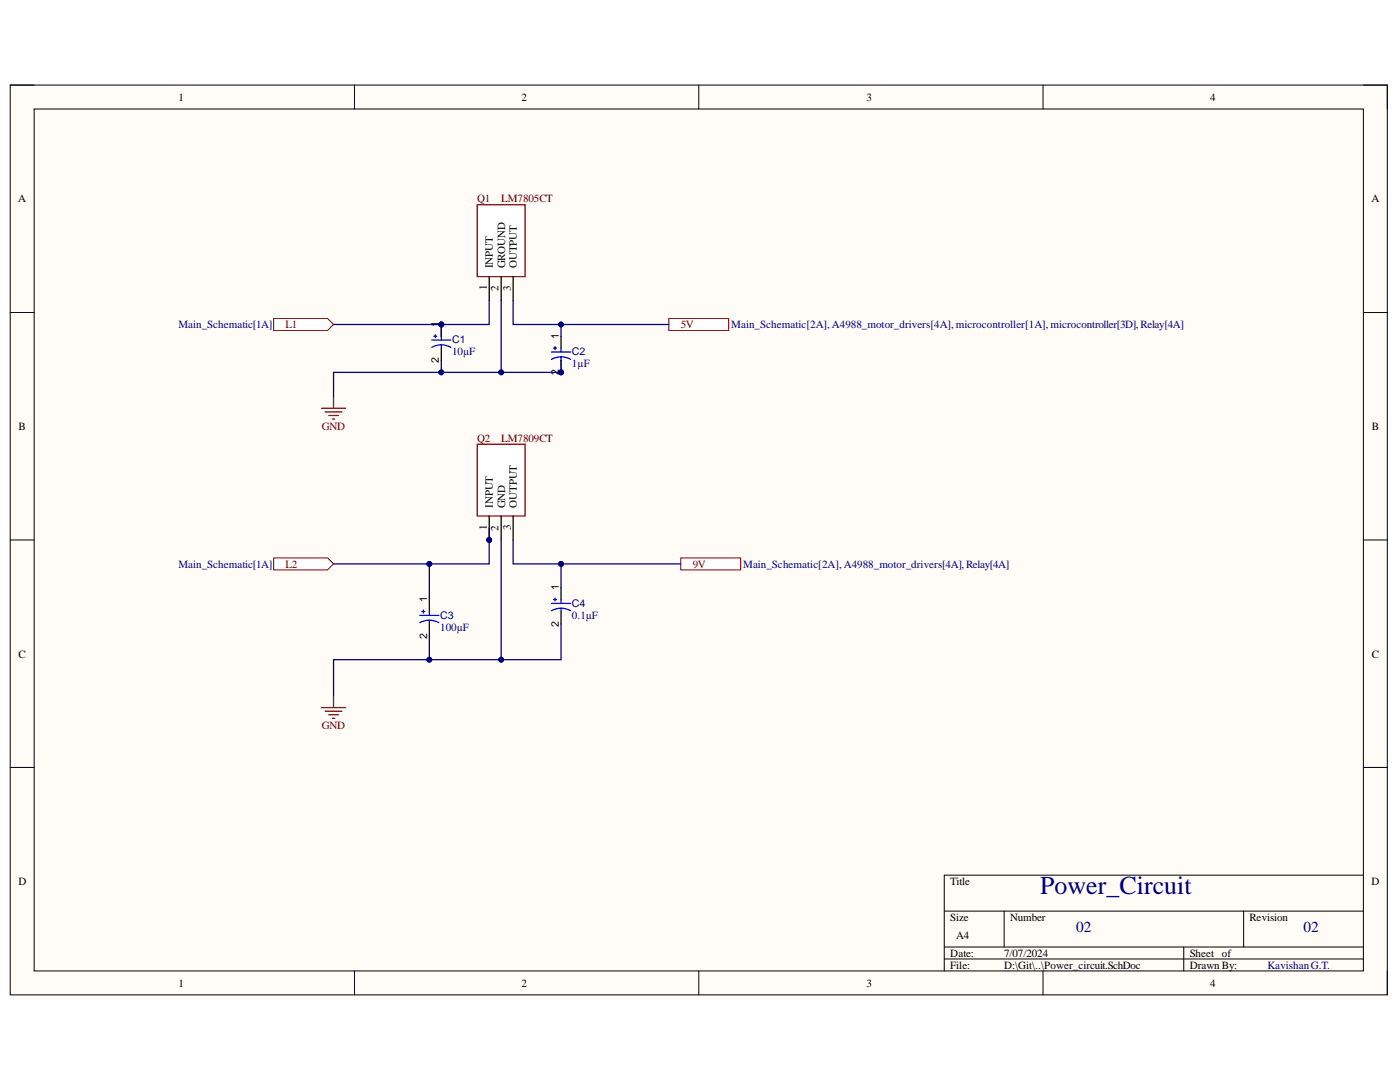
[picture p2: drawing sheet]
<svg xmlns="http://www.w3.org/2000/svg" width="279mm" height="216mm" viewBox="0 0 279 216" stroke-linecap="round" stroke-linejoin="round" font-family="sans-serif">
<defs><g id="words">
<text font-size="5.2" fill="#000080" x="207.6" y="178.3">Power_Circuit</text>
<g font-size="3" fill="#000080">
<text x="214.8" y="185.9">02</text>
<text x="260.2" y="185.9">02</text>
</g>
<g font-size="2.2">
<text x="35.6" y="20.1">1</text>
<text x="104.1" y="20.1">2</text>
<text x="172.9" y="20.1">3</text>
<text x="241.5" y="20.1">4</text>
<text x="3.6" y="40.4">A</text>
<text x="273.7" y="40.4">A</text>
<text x="98.3" y="53.5" transform="rotate(-90 98.3 53.5)">INPUT</text>
<text x="100.8" y="53.5" transform="rotate(-90 100.8 53.5)">GROUND</text>
<text x="103.2" y="53.5" transform="rotate(-90 103.2 53.5)">OUTPUT</text>
<text x="97.2" y="57.9" transform="rotate(-90 97.2 57.9)">1</text>
<text x="99.5" y="58.1" transform="rotate(-90 99.5 58.1)">2</text>
<text x="102" y="58" transform="rotate(-90 102 58)">3</text>
<text x="3.7" y="85.8">B</text>
<text x="273.8" y="85.8">B</text>
<text x="98.3" y="101.3" transform="rotate(-90 98.3 101.3)">INPUT</text>
<text x="100.8" y="101.3" transform="rotate(-90 100.8 101.3)">GND</text>
<text x="103.2" y="101.3" transform="rotate(-90 103.2 101.3)">OUTPUT</text>
<text x="97.2" y="105.7" transform="rotate(-90 97.2 105.7)">1</text>
<text x="99.5" y="105.9" transform="rotate(-90 99.5 105.9)">2</text>
<text x="102" y="105.8" transform="rotate(-90 102 105.8)">3</text>
<text x="3.7" y="131.2">C</text>
<text x="273.8" y="131.2">C</text>
<text x="3.7" y="176.6">D</text>
<text x="189.7" y="176.6">Title</text>
<text x="273.7" y="176.6">D</text>
<text x="189.7" y="183.7">Size</text>
<text x="201.6" y="183.7">Number</text>
<text x="249.3" y="183.7">Revision</text>
<text x="189.7" y="190.9">Date:</text>
<text x="190.8" y="187.4">A4</text>
<text x="200.4" y="190.9">7/07/2024</text>
<text x="237.4" y="190.9">Sheet of</text>
<text x="35.6" y="196.9">1</text>
<text x="104.1" y="196.9">2</text>
<text x="172.9" y="196.9">3</text>
<text x="189.7" y="193.3">File:</text>
<text x="200.4" y="193.3">D:\Git\..\Power_circuit.SchDoc</text>
<text x="237.4" y="193.3">Drawn By:</text>
<text x="241.5" y="196.9">4</text>
</g>
<g font-size="2.2" fill="#800000">
<text x="95.2" y="40.4">Q1</text>
<text x="100" y="40.4">LM7805CT</text>
<text x="57" y="65.5">L1</text>
<text x="135.9" y="65.5">5V</text>
<text x="64.3" y="85.8">GND</text>
<text x="95.2" y="88.2">Q2</text>
<text x="100" y="88.2">LM7809CT</text>
<text x="57" y="113.3">L2</text>
<text x="138.2" y="113.3">9V</text>
<text x="64.3" y="145.5">GND</text>
</g>
<g font-size="2.2" fill="#000080">
<text x="35.6" y="65.5">Main_Schematic[1A]</text>
<text x="145.9" y="65.5">Main_Schematic[2A], A4988_motor_drivers[4A], microcontroller[1A], microcontroller[3D], Relay[4A]</text>
<text x="90.2" y="70.9">10µF</text>
<text x="114.1" y="73.3">1µF</text>
<text x="35.6" y="113.3">Main_Schematic[1A]</text>
<text x="148.3" y="113.3">Main_Schematic[2A], A4988_motor_drivers[4A], Relay[4A]</text>
<text x="87.9" y="125.8">100µF</text>
<text x="114.1" y="123.5">0.1µF</text>
<text x="253" y="193.3">KavishanG.T.</text>
</g>
<g font-size="2.1">
<text x="87.6" y="65.2" transform="rotate(-90 87.6 65.2)">1</text>
<text x="111.5" y="67.6" transform="rotate(-90 111.5 67.6)">1</text>
<text x="87.6" y="72.5" transform="rotate(-90 87.6 72.5)">2</text>
<text x="111.5" y="74.9" transform="rotate(-90 111.5 74.9)">2</text>
<text x="111.5" y="117.8" transform="rotate(-90 111.5 117.8)">1</text>
<text x="85.2" y="120.2" transform="rotate(-90 85.2 120.2)">1</text>
<text x="111.5" y="125.1" transform="rotate(-90 111.5 125.1)">2</text>
<text x="85.2" y="127.4" transform="rotate(-90 85.2 127.4)">2</text>
</g>
<g font-size="2.1" fill="#000080">
<text x="90.2" y="68.5">C1</text>
<text x="114.1" y="70.9">C2</text>
<text x="87.9" y="123.5">C3</text>
<text x="114.1" y="121.1">C4</text>
</g>
</g></defs>
<path d="M2 17h274.9v181.5h-274.9z" fill-rule="evenodd" fill="#fffcf8"/>
<path d="M2 17h274.9v181.5h-274.9z" fill="none" stroke="#000" stroke-width=".2"/>
<path d="M6.8 21.8h265.3v171.9h-265.3z" fill-rule="evenodd" fill="#fffcf8"/>
<g fill="none" stroke="#000" stroke-width=".2">
<path d="M2 17h4.8M70.7 17v4.8M139.5 17v4.8M208.2 17v4.8M272.1 17h4.8v4.8M6.8 21.8h265.3v171.9h-265.3zM2 62.4h4.8M272.1 62.4h4.8M2 107.7h4.8M272.1 107.7h4.8M2 153.1h4.8M272.1 153.1h4.8"/>
<path d="M272.1 174.6h-83.7v19.1M70.7 193.7v4.8M139.5 193.7v4.8M188.4 181.8h83.7M188.4 189h83.7M188.4 191.4h83.7M200.4 181.8v7.2M208.2 193.7v4.8M236.2 189v4.7M248.2 181.8v7.2M276.9 193.7v4.8"/>
</g>
<path d="M95.2 40.9h9.6v14.3h-9.6z" fill-rule="evenodd" fill="#fff"/>
<path d="M95.2 40.9h9.6v14.3h-9.6z" fill="none" stroke="#800000" stroke-width=".25"/>
<path d="M97.6 55.2v4.8M100 55.2v4.8M102.4 55.2v4.8" fill="none" stroke="#000" stroke-width=".25"/>
<path d="M54.6 63.6h10.8l1.2 1.1-1.2 1.2h-10.8z" fill-rule="evenodd" fill="#fff"/>
<path d="M54.6 63.6h10.8l1.2 1.1-1.2 1.2h-10.8z" fill="none" stroke="#800000" stroke-width=".2"/>
<path d="M133.5 63.6h11.9v2.3h-11.9z" fill-rule="evenodd" fill="#fff"/>
<path d="M133.5 63.6h11.9v2.3h-11.9z" fill="none" stroke="#800000" stroke-width=".2"/>
<circle cx="97.6" cy="107.7" r=".48" fill="#000080"/>
<circle cx="97.6" cy="107.7" r=".48" fill="none" stroke="#000080" stroke-width=".2"/>
<path d="M95.2 88.6h9.6v14.4h-9.6z" fill-rule="evenodd" fill="#fff"/>
<path d="M95.2 88.6h9.6v14.4h-9.6z" fill="none" stroke="#800000" stroke-width=".25"/>
<path d="M97.6 103v4.7" fill="none" stroke="#000" stroke-width=".25"/>
<circle cx="97.6" cy="107.7" r=".48" fill="#000080"/>
<circle cx="97.6" cy="107.7" r=".48" fill="none" stroke="#000080" stroke-width=".2"/>
<path d="M100 103v4.7M102.4 103v4.7" fill="none" stroke="#000" stroke-width=".25"/>
<path d="M54.6 111.3h10.8l1.2 1.2-1.2 1.2h-10.8z" fill-rule="evenodd" fill="#fff"/>
<path d="M54.6 111.3h10.8l1.2 1.2-1.2 1.2h-10.8z" fill="none" stroke="#800000" stroke-width=".2"/>
<path d="M135.9 111.3h11.9v2.4h-11.9z" fill-rule="evenodd" fill="#fff"/>
<path d="M135.9 111.3h11.9v2.4h-11.9z" fill="none" stroke="#800000" stroke-width=".2"/>
<path d="M66.6 79.1v2.4M64.2 81.5h4.8M64.9 82.2h3.3M65.6 82.9h1.9M66.3 83.6h.5M66.6 138.8v2.4M64.2 141.2h4.8M64.9 141.9h3.3M65.6 142.6h1.9M66.3 143.3h.5" fill="none" stroke="#800000" stroke-width=".25"/>
<circle cx="88.1" cy="64.7" r=".48" fill="#000080"/>
<circle cx="88.1" cy="64.7" r=".48" fill="none" stroke="#000080" stroke-width=".2"/>
<path d="M88.1 64.7v2.4" fill="none" stroke="#000" stroke-width=".25"/>
<circle cx="88.1" cy="64.7" r=".48" fill="#000080"/>
<circle cx="88.1" cy="64.7" r=".48" fill="none" stroke="#000080" stroke-width=".2"/>
<path d="M88.1 69.5v2.4M85.7 119.7v2.4M85.7 124.5v2.4" fill="none" stroke="#000" stroke-width=".25"/>
<g fill="none" stroke="#00f" stroke-width=".25">
<path d="M86.2 67.9h3.8M86.6 67.1h.6M86.9 66.8v.6M88.1 68.8l-1.2 .2-.7 .3M88.1 68.8l1.1 .2 .8 .3M88.1 67.1v.8M88.1 68.8v.7M83.8 122.8h3.8M84.2 122h.6M84.5 121.7v.6M85.7 123.8h-.8l-1.1 .5M85.7 123.8h.8l1.1 .5"/>
<path d="M85.7 122.1v.7M85.7 123.8v.7"/>
</g>
<circle cx="112" cy="74.3" r=".48" fill="#000080"/>
<circle cx="112" cy="74.3" r=".48" fill="none" stroke="#000080" stroke-width=".2"/>
<path d="M112 67.1v2.4M112 71.9v2.4" fill="none" stroke="#000" stroke-width=".25"/>
<circle cx="112" cy="74.3" r=".48" fill="#000080"/>
<circle cx="112" cy="74.3" r=".48" fill="none" stroke="#000080" stroke-width=".2"/>
<path d="M110.1 70.2h3.8M110.5 69.5h.6M110.8 69.2v.6M112 71.2l-.8 .1-1.1 .4M112 71.2l.8 .1 1.1 .4M112 69.5v.7M112 71.2v.7" fill="none" stroke="#00f" stroke-width=".25"/>
<path d="M66.6 64.7h21.5v2.4" fill="none" stroke="#000080" stroke-width=".25"/>
<circle cx="88.1" cy="64.7" r=".48" fill="#000080"/>
<circle cx="88.1" cy="64.7" r=".48" fill="none" stroke="#000080" stroke-width=".2"/>
<path d="M97.6 60v4.7h-9.5" fill="none" stroke="#000080" stroke-width=".25"/>
<circle cx="88.1" cy="64.7" r=".48" fill="#000080"/>
<circle cx="88.1" cy="64.7" r=".48" fill="none" stroke="#000080" stroke-width=".2"/>
<path d="M100 60v14.3" fill="none" stroke="#000080" stroke-width=".25"/>
<circle cx="100" cy="74.3" r=".48" fill="#000080"/>
<circle cx="100" cy="74.3" r=".48" fill="none" stroke="#000080" stroke-width=".2"/>
<path d="M88.1 71.9v2.4" fill="none" stroke="#000080" stroke-width=".25"/>
<circle cx="88.1" cy="74.3" r=".48" fill="#000080"/>
<circle cx="88.1" cy="74.3" r=".48" fill="none" stroke="#000080" stroke-width=".2"/>
<path d="M102.4 60v4.7h9.6v2.4" fill="none" stroke="#000080" stroke-width=".25"/>
<circle cx="112" cy="64.7" r=".48" fill="#000080"/>
<circle cx="112" cy="64.7" r=".48" fill="none" stroke="#000080" stroke-width=".2"/>
<path d="M112 64.7h21.5" fill="none" stroke="#000080" stroke-width=".25"/>
<circle cx="112" cy="64.7" r=".48" fill="#000080"/>
<circle cx="112" cy="64.7" r=".48" fill="none" stroke="#000080" stroke-width=".2"/>
<path d="M100 107.7v23.9" fill="none" stroke="#000080" stroke-width=".25"/>
<circle cx="100" cy="131.6" r=".48" fill="#000080"/>
<circle cx="100" cy="131.6" r=".48" fill="none" stroke="#000080" stroke-width=".2"/>
<path d="M85.7 126.9v4.7" fill="none" stroke="#000080" stroke-width=".25"/>
<circle cx="85.7" cy="131.6" r=".48" fill="#000080"/>
<circle cx="85.7" cy="131.6" r=".48" fill="none" stroke="#000080" stroke-width=".2"/>
<path d="M97.6 105.4v7.1h-11.9v7.2" fill="none" stroke="#000080" stroke-width=".25"/>
<circle cx="85.7" cy="112.5" r=".48" fill="#000080"/>
<circle cx="85.7" cy="112.5" r=".48" fill="none" stroke="#000080" stroke-width=".2"/>
<circle cx="97.6" cy="107.7" r=".48" fill="#000080"/>
<circle cx="97.6" cy="107.7" r=".48" fill="none" stroke="#000080" stroke-width=".2"/>
<path d="M102.4 107.7v4.8h9.6v4.8" fill="none" stroke="#000080" stroke-width=".25"/>
<circle cx="112" cy="112.5" r=".48" fill="#000080"/>
<circle cx="112" cy="112.5" r=".48" fill="none" stroke="#000080" stroke-width=".2"/>
<path d="M66.6 112.5h19.1" fill="none" stroke="#000080" stroke-width=".25"/>
<circle cx="85.7" cy="112.5" r=".48" fill="#000080"/>
<circle cx="85.7" cy="112.5" r=".48" fill="none" stroke="#000080" stroke-width=".2"/>
<path d="M112 112.5h23.9" fill="none" stroke="#000080" stroke-width=".25"/>
<circle cx="112" cy="112.5" r=".48" fill="#000080"/>
<circle cx="112" cy="112.5" r=".48" fill="none" stroke="#000080" stroke-width=".2"/>
<path d="M112 71.9v2.4h-45.4v4.8" fill="none" stroke="#000080" stroke-width=".25"/>
<circle cx="88.1" cy="74.3" r=".48" fill="#000080"/>
<circle cx="88.1" cy="74.3" r=".48" fill="none" stroke="#000080" stroke-width=".2"/>
<circle cx="100" cy="74.3" r=".48" fill="#000080"/>
<circle cx="100" cy="74.3" r=".48" fill="none" stroke="#000080" stroke-width=".2"/>
<circle cx="112" cy="74.3" r=".48" fill="#000080"/>
<circle cx="112" cy="74.3" r=".48" fill="none" stroke="#000080" stroke-width=".2"/>
<path d="M112 124.5v7.1h-45.4v7.2" fill="none" stroke="#000080" stroke-width=".25"/>
<circle cx="85.7" cy="131.6" r=".48" fill="#000080"/>
<circle cx="85.7" cy="131.6" r=".48" fill="none" stroke="#000080" stroke-width=".2"/>
<circle cx="100" cy="131.6" r=".48" fill="#000080"/>
<circle cx="100" cy="131.6" r=".48" fill="none" stroke="#000080" stroke-width=".2"/>
<path d="M112 117.3v2.4M112 122.1v2.4" fill="none" stroke="#000" stroke-width=".25"/>
<path d="M110.5 119.6h.6M110.8 119.3v.6M112 119.7v.7M110.1 120.4h3.8M112 121.4l-1.2 .1-.7 .4M112 121.4l1.1 .1 .8 .4M112 121.4v.7" fill="none" stroke="#00f" stroke-width=".25"/>
<use href="#words"/>
</svg>
